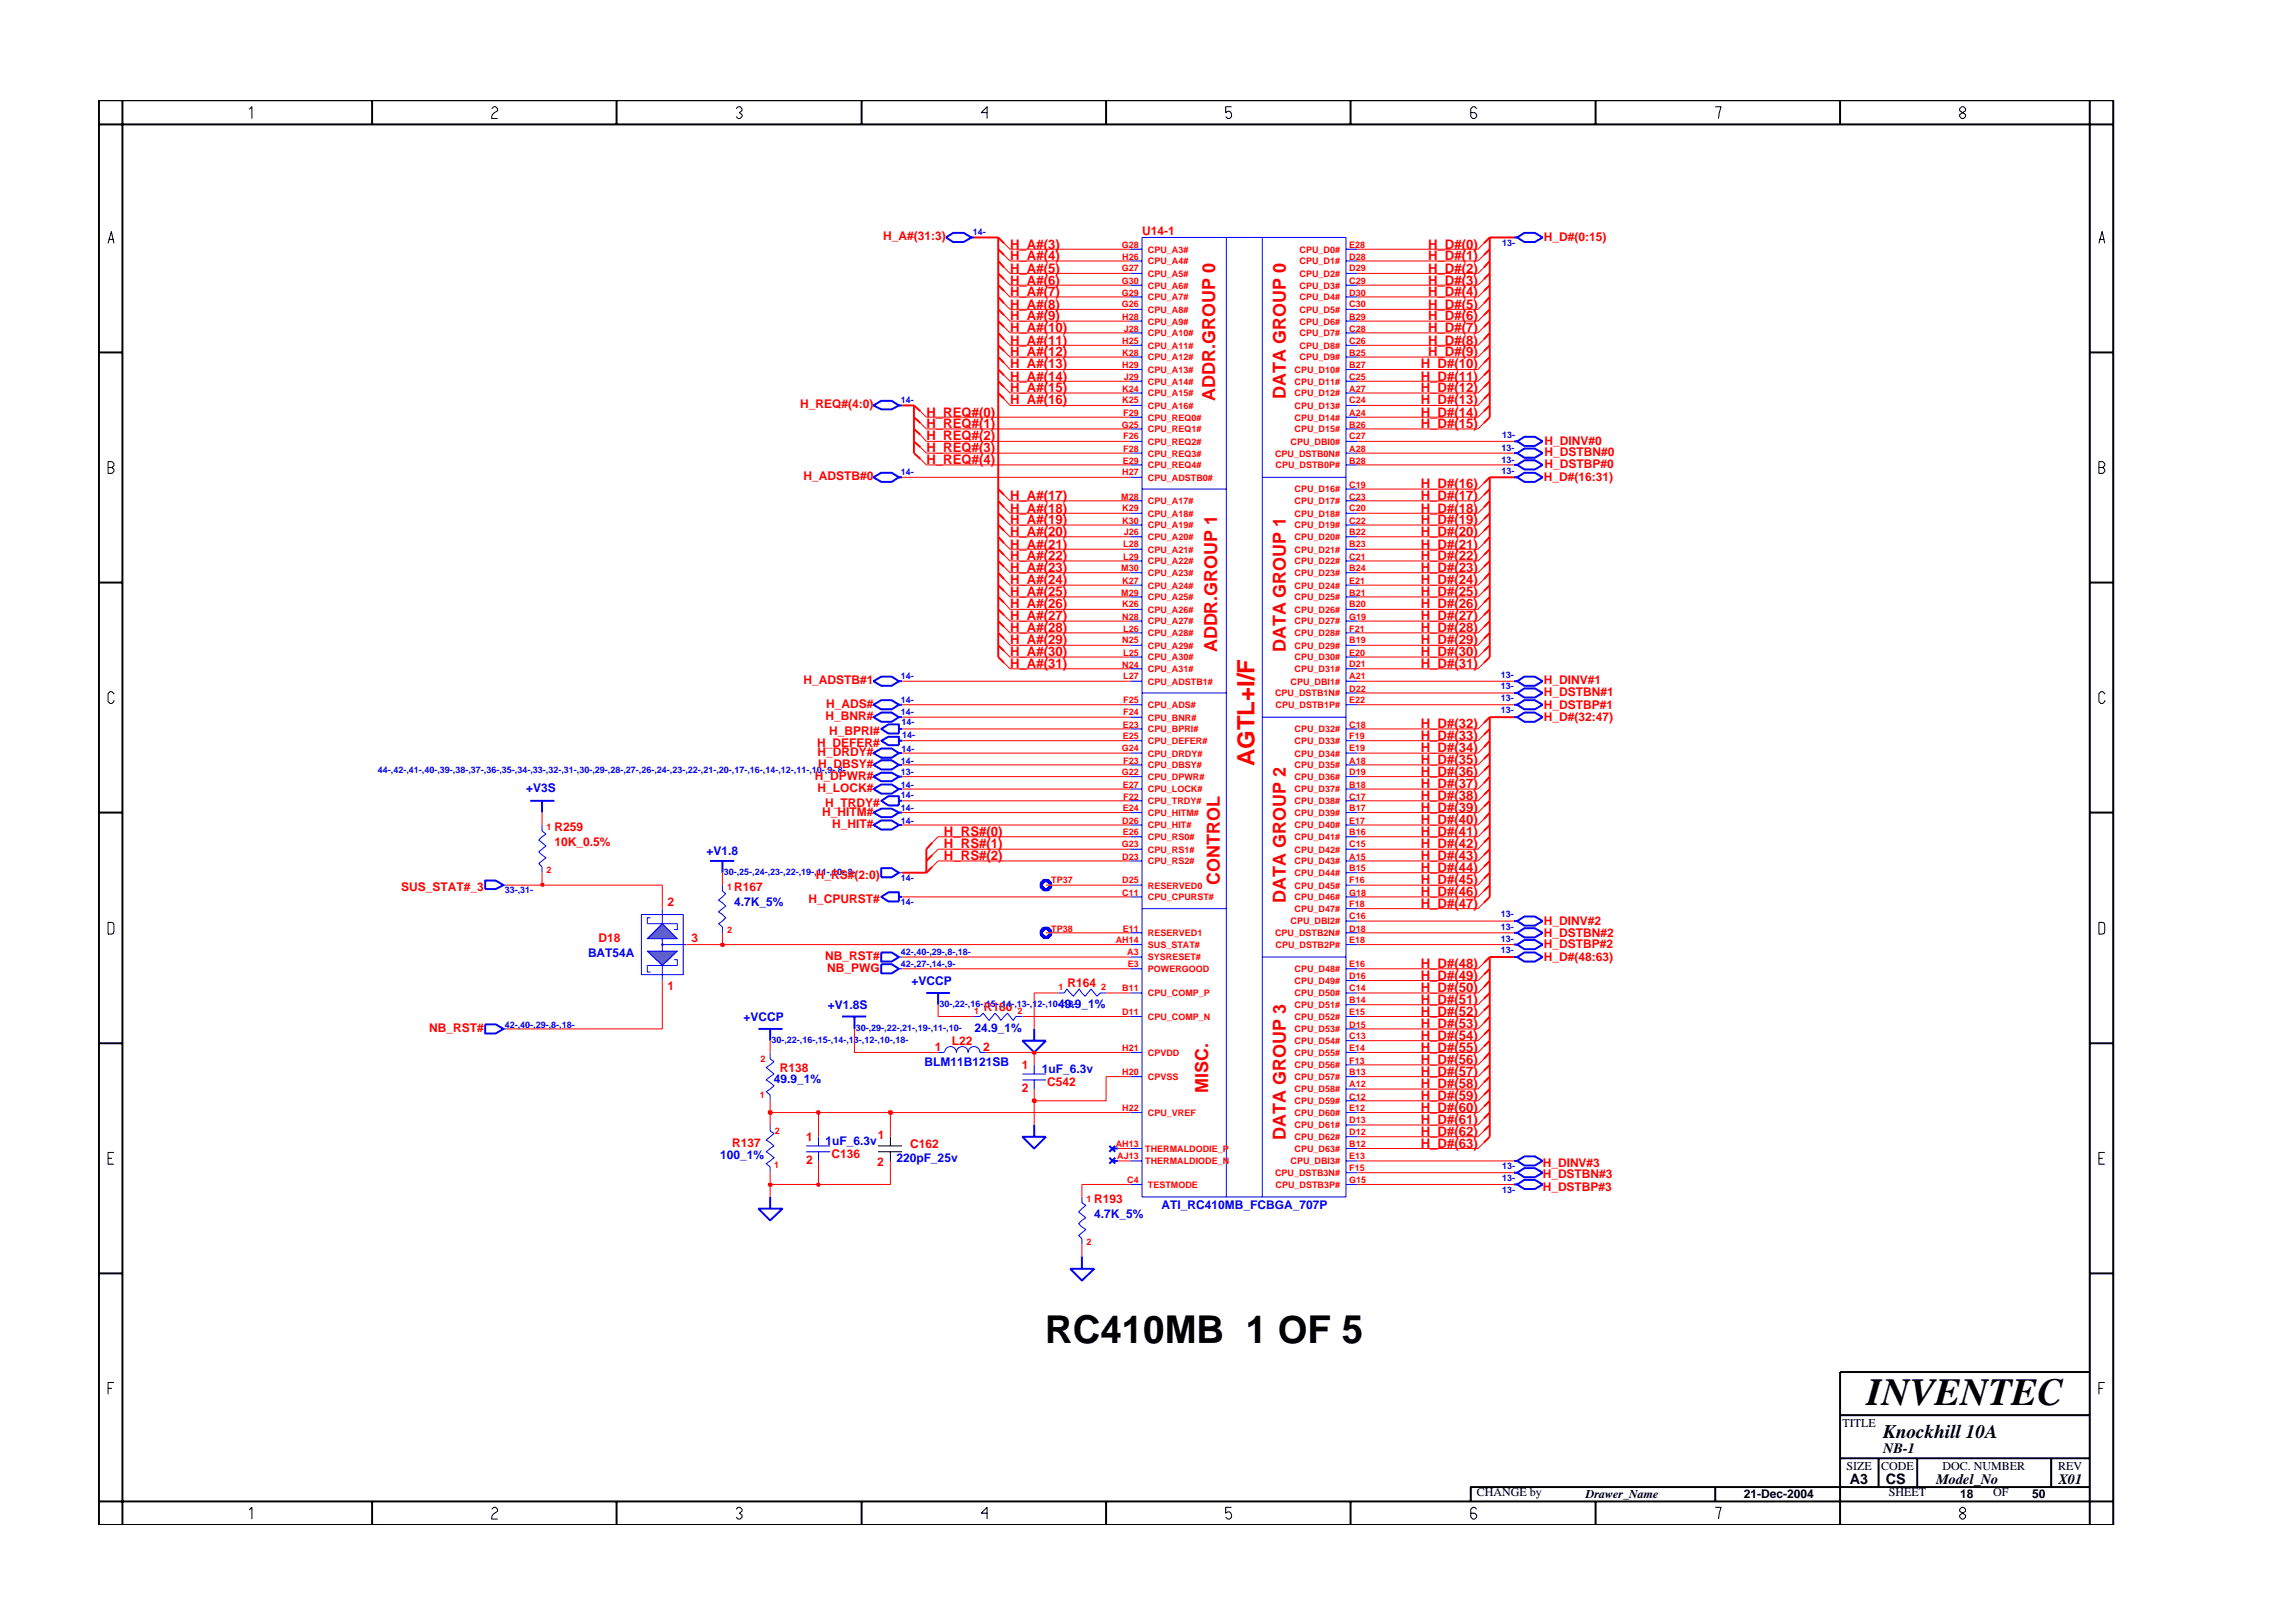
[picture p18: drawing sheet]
<svg xmlns="http://www.w3.org/2000/svg" width="297mm" height="210mm" viewBox="0 0 297 210" stroke-linecap="round" stroke-linejoin="round" font-family="sans-serif">
<defs><g id="words">
<g font-size="5">
<text x="135.4" y="174">RC410MB 1 OF 5</text>
<text x="241.8" y="182">INVENTEC</text>
</g>
<text font-size="3.1" fill="#f00" x="162.5" y="99.3" transform="rotate(-90 162.5 99.3)">AGTL+I/F</text>
<text font-size="2.5" x="244" y="186.3">Knockhill 10A</text>
<g font-size="2.3" fill="#f00">
<text x="157.4" y="51.9" transform="rotate(-90 157.4 51.9)">ADDR.GROUP 0</text>
<text x="166.6" y="51.7" transform="rotate(-90 166.6 51.7)">DATA GROUP 0</text>
<text x="157.7" y="84.5" transform="rotate(-90 157.7 84.5)">ADDR.GROUP 1</text>
<text x="166.6" y="84.5" transform="rotate(-90 166.6 84.5)">DATA GROUP 1</text>
<text x="158" y="114.7" transform="rotate(-90 158 114.7)">CONTROL</text>
<text x="166.6" y="117" transform="rotate(-90 166.6 117)">DATA GROUP 2</text>
<text x="156.5" y="141.6" transform="rotate(-90 156.5 141.6)">MISC.</text>
<text x="166.6" y="147.7" transform="rotate(-90 166.6 147.7)">DATA GROUP 3</text>
</g>
<g font-size="1.9">
<text x="244" y="188.2">NB-1</text>
<text x="239.6" y="192.2">A3</text>
<text x="244.3" y="192.3">CS</text>
<text x="250.8" y="192.2">Model_No</text>
<text x="266.6" y="192.2">X01</text>
</g>
<g font-size="1.7" fill="#f00">
<text x="130.8" y="32.2">H_A#(3)</text>
<text x="130.8" y="33.7">H_A#(4)</text>
<text x="130.8" y="35.3">H_A#(5)</text>
<text x="185" y="35.3">H_D#(2)</text>
<text x="185" y="32.2">H_D#(0)</text>
<text x="185" y="33.7">H_D#(1)</text>
<text x="130.8" y="36.9">H_A#(6)</text>
<text x="130.8" y="38.4">H_A#(7)</text>
<text x="130.8" y="40">H_A#(8)</text>
<text x="130.8" y="41.5">H_A#(9)</text>
<text x="185" y="41.5">H_D#(6)</text>
<text x="185" y="40">H_D#(5)</text>
<text x="185" y="38.4">H_D#(4)</text>
<text x="185" y="36.9">H_D#(3)</text>
<text x="130.8" y="43">H_A#(10)</text>
<text x="130.8" y="44.6">H_A#(11)</text>
<text x="130.8" y="46.2">H_A#(12)</text>
<text x="130.8" y="47.7">H_A#(13)</text>
<text x="184.1" y="47.7">H_D#(10)</text>
<text x="185" y="43">H_D#(7)</text>
<text x="185" y="44.6">H_D#(8)</text>
<text x="185" y="46.2">H_D#(9)</text>
<text x="120" y="54">H_REQ#(0)</text>
<text x="130.8" y="52.4">H_A#(16)</text>
<text x="130.8" y="49.3">H_A#(14)</text>
<text x="130.8" y="50.8">H_A#(15)</text>
<text x="184.1" y="49.3">H_D#(11)</text>
<text x="184.1" y="50.8">H_D#(12)</text>
<text x="184.1" y="52.4">H_D#(13)</text>
<text x="184.1" y="54">H_D#(14)</text>
<text x="120" y="58.6">H_REQ#(3)</text>
<text x="120" y="55.5">H_REQ#(1)</text>
<text x="120" y="57">H_REQ#(2)</text>
<text x="184.1" y="55.5">H_D#(15)</text>
<text x="120" y="60.1">H_REQ#(4)</text>
<text x="130.8" y="64.8">H_A#(17)</text>
<text x="184.1" y="63.3">H_D#(16)</text>
<text x="184.1" y="64.8">H_D#(17)</text>
<text x="130.8" y="66.4">H_A#(18)</text>
<text x="130.8" y="67.9">H_A#(19)</text>
<text x="130.8" y="69.5">H_A#(20)</text>
<text x="130.8" y="71.1">H_A#(21)</text>
<text x="184.1" y="66.4">H_D#(18)</text>
<text x="184.1" y="67.9">H_D#(19)</text>
<text x="184.1" y="69.5">H_D#(20)</text>
<text x="184.1" y="71.1">H_D#(21)</text>
<text x="130.8" y="72.6">H_A#(22)</text>
<text x="130.8" y="74.1">H_A#(23)</text>
<text x="130.8" y="75.7">H_A#(24)</text>
<text x="130.8" y="77.2">H_A#(25)</text>
<text x="184.1" y="72.6">H_D#(22)</text>
<text x="184.1" y="74.1">H_D#(23)</text>
<text x="184.1" y="75.7">H_D#(24)</text>
<text x="184.1" y="77.2">H_D#(25)</text>
<text x="130.8" y="83.4">H_A#(29)</text>
<text x="130.8" y="78.8">H_A#(26)</text>
<text x="130.8" y="80.4">H_A#(27)</text>
<text x="130.8" y="81.9">H_A#(28)</text>
<text x="184.1" y="81.9">H_D#(28)</text>
<text x="184.1" y="83.4">H_D#(29)</text>
<text x="184.1" y="78.8">H_D#(26)</text>
<text x="184.1" y="80.4">H_D#(27)</text>
<text x="130.8" y="85">H_A#(30)</text>
<text x="130.8" y="86.6">H_A#(31)</text>
<text x="184.1" y="85">H_D#(30)</text>
<text x="184.1" y="86.6">H_D#(31)</text>
<text x="184.1" y="95.9">H_D#(33)</text>
<text x="184.1" y="94.3">H_D#(32)</text>
<text x="184.1" y="97.5">H_D#(34)</text>
<text x="184.1" y="99">H_D#(35)</text>
<text x="184.1" y="100.5">H_D#(36)</text>
<text x="184.1" y="106.8">H_D#(40)</text>
<text x="184.1" y="102.1">H_D#(37)</text>
<text x="184.1" y="103.7">H_D#(38)</text>
<text x="184.1" y="105.2">H_D#(39)</text>
<text x="122.3" y="108.3">H_RS#(0)</text>
<text x="122.3" y="109.8">H_RS#(1)</text>
<text x="122.3" y="111.4">H_RS#(2)</text>
<text x="184.1" y="108.3">H_D#(41)</text>
<text x="184.1" y="109.8">H_D#(42)</text>
<text x="184.1" y="111.4">H_D#(43)</text>
<text x="184.1" y="113">H_D#(44)</text>
<text x="184.1" y="114.5">H_D#(45)</text>
<text x="184.1" y="116.1">H_D#(46)</text>
<text x="184.1" y="117.6">H_D#(47)</text>
<text x="184.1" y="125.4">H_D#(48)</text>
<text x="184.1" y="130.1">H_D#(51)</text>
<text x="184.1" y="131.6">H_D#(52)</text>
<text x="184.1" y="126.9">H_D#(49)</text>
<text x="184.1" y="128.6">H_D#(50)</text>
<text x="184.1" y="133.2">H_D#(53)</text>
<text x="184.1" y="134.7">H_D#(54)</text>
<text x="184.1" y="136.3">H_D#(55)</text>
<text x="184.1" y="137.9">H_D#(56)</text>
<text x="184.1" y="139.4">H_D#(57)</text>
<text x="184.1" y="140.9">H_D#(58)</text>
<text x="184.1" y="142.5">H_D#(59)</text>
<text x="184.1" y="147.2">H_D#(62)</text>
<text x="184.1" y="148.7">H_D#(63)</text>
<text x="184.1" y="144">H_D#(60)</text>
<text x="184.1" y="145.6">H_D#(61)</text>
</g>
<g font-size="1.6" fill="#f00">
<text x="114.4" y="31.1">H_A#(31:3)</text>
<text x="147.9" y="30.5">U14-1</text>
<text x="200" y="31.3">H_D#(0:15)</text>
<text x="103.6" y="52.8">H_REQ#(4:0)</text>
<text x="200.1" y="59.1">H_DSTBN#0</text>
<text x="200.1" y="57.6">H_DINV#0</text>
<text x="104.1" y="62.2">H_ADSTB#0</text>
<text x="200" y="62.3">H_D#(16:31)</text>
<text x="200.1" y="60.6">H_DSTBP#0</text>
<text x="104.1" y="88.6">H_ADSTB#1</text>
<text x="200" y="88.7">H_DINV#1</text>
<text x="106.9" y="93.2">H_BNR#</text>
<text x="107" y="91.7">H_ADS#</text>
<text x="107.4" y="95.2">H_BPRI#</text>
<text x="200" y="93.4">H_D#(32:47)</text>
<text x="200" y="90.2">H_DSTBN#1</text>
<text x="200" y="91.8">H_DSTBP#1</text>
<text x="105.5" y="101">H_DPWR#</text>
<text x="105.9" y="96.8">H_DEFER#</text>
<text x="105.9" y="97.9">H_DRDY#</text>
<text x="106" y="99.5">H_DBSY#</text>
<text x="71.8" y="107.6">R259</text>
<text x="105.9" y="102.6">H_LOCK#</text>
<text x="106.5" y="105.7">H_HITM#</text>
<text x="106.9" y="104.5">H_TRDY#</text>
<text x="107.8" y="107.3">H_HIT#</text>
<text x="71.8" y="109.6">10K_0.5%</text>
<text x="105.7" y="113.9">H_RS#(2:0)</text>
<text x="52" y="115.4">SUS_STAT#_3</text>
<text x="86.5" y="117.4">2</text>
<text x="95.1" y="115.4">R167</text>
<text x="104.8" y="116.9">H_CPURST#</text>
<text x="200" y="119.8">H_DINV#2</text>
<text x="77.5" y="122">D18</text>
<text x="89.6" y="122">3</text>
<text x="106.9" y="124.3">NB_RST#</text>
<text x="107.2" y="125.9">NB_PWG</text>
<text x="200" y="124.5">H_D#(48:63)</text>
<text x="200" y="121.3">H_DSTBN#2</text>
<text x="200" y="122.9">H_DSTBP#2</text>
<text x="86.5" y="128.2">1</text>
<text x="127.5" y="130.9">R180</text>
<text x="138.3" y="127.9">R164</text>
<text x="55.6" y="133.7">NB_RST#</text>
<text x="121.1" y="136.2">1</text>
<text x="123.3" y="135.4">L22</text>
<text x="127.4" y="136.2">2</text>
<text x="101" y="138.9">R138</text>
<text x="132.4" y="138.5">1</text>
<text x="132.4" y="141.5">2</text>
<text x="135.7" y="140.7">C542</text>
<text x="94.9" y="148.6">R137</text>
<text x="104.4" y="147.8">1</text>
<text x="113.7" y="147.6">1</text>
<text x="117.9" y="148.8">C162</text>
<text x="104.4" y="150.8">2</text>
<text x="107.7" y="150">C136</text>
<text x="113.6" y="151">2</text>
<text x="141.8" y="155.8">R193</text>
<text x="199.8" y="152.7">H_DSTBN#3</text>
<text x="199.8" y="154.3">H_DSTBP#3</text>
<text x="199.8" y="151.1">H_DINV#3</text>
</g>
<g font-size="1.6" fill="#00f">
<text x="68.2" y="102.6">+V3S</text>
<text x="91.5" y="110.8">+V1.8</text>
<text x="95.1" y="117.4">4.7K_5%</text>
<text x="76.2" y="124">BAT54A</text>
<text x="107.2" y="130.7">+V1.8S</text>
<text x="118.1" y="127.6">+VCCP</text>
<text x="137.1" y="130.6">49.9_1%</text>
<text x="96.3" y="132.3">+VCCP</text>
<text x="126.2" y="133.6">24.9_1%</text>
<text x="100.3" y="140.3">49.9_1%</text>
<text x="119.8" y="138.1">BLM11B121SB</text>
<text x="135" y="139">1uF_6.3v</text>
<text x="106.9" y="148.3">1uF_6.3v</text>
<text x="93.3" y="150.1">100_1%</text>
<text x="116.1" y="150.5">220pF_25v</text>
<text x="141.8" y="157.8">4.7K_5%</text>
<text x="150.5" y="156.6">ATI_RC410MB_FCBGA_707P</text>
</g>
<g font-size="1.6">
<text x="238.7" y="184.8">TITLE</text>
<text x="239.2" y="190.4">SIZE</text>
<text x="243.7" y="190.4">CODE</text>
<text x="251.6" y="190.4">DOC. NUMBER</text>
<text x="266.6" y="190.4">REV</text>
<text x="191.3" y="193.9">CHANGE by</text>
<text x="205.4" y="194.1">Drawer_Name</text>
<text x="225.9" y="194.1">21-Dec-2004</text>
<text x="244.7" y="193.9">SHEET</text>
<text x="253.9" y="194.1">18</text>
<text x="258.2" y="193.9">OF</text>
<text x="263.3" y="194.1">50</text>
</g>
<g font-size="1.2" fill="#00f">
<text x="126" y="30.5">14-</text>
<text x="194.6" y="31.8">13-</text>
<text x="116.7" y="52.3">14-</text>
<text x="194.5" y="59.9">13-</text>
<text x="194.5" y="58.4">13-</text>
<text x="194.6" y="56.8">13-</text>
<text x="116.7" y="61.6">14-</text>
<text x="194.5" y="61.4">13-</text>
<text x="116.7" y="88">14-</text>
<text x="194.4" y="89.3">13-</text>
<text x="194.4" y="87.8">13-</text>
<text x="116.7" y="91.1">14-</text>
<text x="116.7" y="92.7">14-</text>
<text x="116.8" y="94">14-</text>
<text x="116.9" y="95.6">14-</text>
<text x="194.4" y="90.8">13-</text>
<text x="194.4" y="92.4">13-</text>
<text x="49" y="100.1">44-,42-,41-,40-,39-,38-,37-,36-,35-,34-,33-,32-,31-,30-,29-,28-,27-,26-,24-,23-,22-,21-,20-,17-,16-,14-,12-,11-,10-,9-,8-</text>
<text x="116.7" y="100.4">13-</text>
<text x="116.7" y="98.9">14-</text>
<text x="116.8" y="97.4">14-</text>
<text x="116.7" y="103.4">14-</text>
<text x="116.7" y="106.7">14-</text>
<text x="116.7" y="102.1">14-</text>
<text x="116.7" y="105.1">14-</text>
<text x="93.8" y="113.3">30-,25-,24-,23-,22-,19-,11-,10-,8-</text>
<text x="65.4" y="115.7">33-,31-</text>
<text x="116.7" y="114.2">14-</text>
<text x="116.7" y="117.2">14-</text>
<text x="194.4" y="118.8">13-</text>
<text x="116.7" y="125.3">42-,27-,14-,9-</text>
<text x="116.7" y="123.7">42-,40-,29-,8-,18-</text>
<text x="194.4" y="122">13-</text>
<text x="194.4" y="123.5">13-</text>
<text x="194.4" y="120.5">13-</text>
<text x="121.7" y="130.4">30-,22-,16-,15-,14-,13-,12-,10-,18-</text>
<text x="65.4" y="133.1">42-,40-,29-,8-,18-</text>
<text x="99.9" y="135.1">30-,22-,16-,15-,14-,13-,12-,10-,18-</text>
<text x="110.9" y="133.6">30-,29-,22-,21-,19-,11-,10-</text>
<text x="194.6" y="153">13-</text>
<text x="194.6" y="151.4">13-</text>
<text x="194.6" y="154.6">13-</text>
</g>
<g font-size="1.2" fill="#f00">
<text x="145.3" y="32.1">G28</text>
<text x="145.3" y="35.2">G27</text>
<text x="145.4" y="33.6">H26</text>
<text x="148.7" y="32.7">CPU_A3#</text>
<text x="148.7" y="34.2">CPU_A4#</text>
<text x="148.7" y="35.9">CPU_A5#</text>
<text x="168.4" y="32.7">CPU_D0#</text>
<text x="168.4" y="34.2">CPU_D1#</text>
<text x="168.4" y="35.9">CPU_D2#</text>
<text x="174.8" y="32.1">E28</text>
<text x="174.8" y="33.6">D28</text>
<text x="174.8" y="35.2">D29</text>
<text x="145.3" y="36.8">G30</text>
<text x="145.3" y="38.3">G29</text>
<text x="145.3" y="39.8">G26</text>
<text x="145.4" y="41.4">H28</text>
<text x="148.7" y="37.4">CPU_A6#</text>
<text x="148.7" y="38.9">CPU_A7#</text>
<text x="148.7" y="40.5">CPU_A8#</text>
<text x="168.4" y="40.5">CPU_D5#</text>
<text x="168.4" y="38.9">CPU_D4#</text>
<text x="168.4" y="37.4">CPU_D3#</text>
<text x="174.8" y="41.4">B29</text>
<text x="174.8" y="39.8">C30</text>
<text x="174.8" y="38.3">D30</text>
<text x="174.8" y="36.8">C29</text>
<text x="145.4" y="44.6">H25</text>
<text x="145.4" y="46.1">K28</text>
<text x="145.4" y="47.6">H29</text>
<text x="145.6" y="43">J28</text>
<text x="148.7" y="43.6">CPU_A10#</text>
<text x="148.7" y="45.2">CPU_A11#</text>
<text x="148.7" y="46.7">CPU_A12#</text>
<text x="148.7" y="42">CPU_A9#</text>
<text x="168.3" y="43.6">CPU_D7#</text>
<text x="168.3" y="45.2">CPU_D8#</text>
<text x="168.3" y="46.7">CPU_D9#</text>
<text x="168.4" y="42">CPU_D6#</text>
<text x="174.8" y="43">C28</text>
<text x="174.8" y="44.6">C26</text>
<text x="174.8" y="46.1">B25</text>
<text x="174.8" y="47.6">B27</text>
<text x="145.4" y="50.7">K24</text>
<text x="145.4" y="52.3">K25</text>
<text x="145.5" y="53.9">F29</text>
<text x="145.6" y="49.2">J29</text>
<text x="148.7" y="48.3">CPU_A13#</text>
<text x="148.7" y="49.8">CPU_A14#</text>
<text x="148.7" y="51.4">CPU_A15#</text>
<text x="148.7" y="53">CPU_A16#</text>
<text x="167.7" y="48.3">CPU_D10#</text>
<text x="167.7" y="49.8">CPU_D11#</text>
<text x="167.7" y="51.4">CPU_D12#</text>
<text x="167.7" y="53">CPU_D13#</text>
<text x="174.8" y="49.2">C25</text>
<text x="174.8" y="50.7">A27</text>
<text x="174.8" y="52.3">C24</text>
<text x="174.8" y="53.9">A24</text>
<text x="145.3" y="55.4">G25</text>
<text x="145.5" y="56.9">F26</text>
<text x="145.5" y="58.5">F28</text>
<text x="148.7" y="54.5">CPU_REQ0#</text>
<text x="148.7" y="56">CPU_REQ1#</text>
<text x="148.7" y="57.6">CPU_REQ2#</text>
<text x="148.7" y="59.1">CPU_REQ3#</text>
<text x="165.2" y="59.1">CPU_DSTB0N#</text>
<text x="167.2" y="57.6">CPU_DBI0#</text>
<text x="167.7" y="54.5">CPU_D14#</text>
<text x="167.7" y="56">CPU_D15#</text>
<text x="174.8" y="58.5">A28</text>
<text x="174.8" y="56.9">C27</text>
<text x="174.8" y="55.4">B26</text>
<text x="145.3" y="64.7">M28</text>
<text x="145.4" y="61.6">H27</text>
<text x="145.4" y="60.1">E29</text>
<text x="148.7" y="60.7">CPU_REQ4#</text>
<text x="148.7" y="65.3">CPU_A17#</text>
<text x="148.7" y="62.3">CPU_ADSTB0#</text>
<text x="165.2" y="60.7">CPU_DSTB0P#</text>
<text x="167.7" y="63.8">CPU_D16#</text>
<text x="167.7" y="65.3">CPU_D17#</text>
<text x="174.8" y="60.1">B28</text>
<text x="174.8" y="63.2">C19</text>
<text x="174.8" y="64.7">C23</text>
<text x="145.4" y="67.8">K30</text>
<text x="145.4" y="66.2">K29</text>
<text x="145.5" y="70.9">L28</text>
<text x="145.6" y="69.4">J26</text>
<text x="148.7" y="66.9">CPU_A18#</text>
<text x="148.7" y="68.5">CPU_A19#</text>
<text x="148.7" y="70">CPU_A20#</text>
<text x="148.7" y="71.6">CPU_A21#</text>
<text x="167.7" y="66.9">CPU_D18#</text>
<text x="167.7" y="68.5">CPU_D19#</text>
<text x="167.7" y="70">CPU_D20#</text>
<text x="167.7" y="71.6">CPU_D21#</text>
<text x="174.8" y="70.9">B23</text>
<text x="174.8" y="66.2">C20</text>
<text x="174.8" y="67.8">C22</text>
<text x="174.8" y="69.4">B22</text>
<text x="145.3" y="74">M30</text>
<text x="145.3" y="77.2">M29</text>
<text x="145.4" y="75.6">K27</text>
<text x="145.5" y="72.5">L29</text>
<text x="148.7" y="73.1">CPU_A22#</text>
<text x="148.7" y="74.6">CPU_A23#</text>
<text x="148.7" y="76.2">CPU_A24#</text>
<text x="148.7" y="77.8">CPU_A25#</text>
<text x="167.7" y="73.1">CPU_D22#</text>
<text x="167.7" y="74.6">CPU_D23#</text>
<text x="167.7" y="76.2">CPU_D24#</text>
<text x="167.7" y="77.8">CPU_D25#</text>
<text x="174.8" y="72.5">C21</text>
<text x="174.8" y="74">B24</text>
<text x="174.8" y="75.6">E21</text>
<text x="174.8" y="77.2">B21</text>
<text x="145.4" y="78.7">K26</text>
<text x="145.4" y="80.3">N28</text>
<text x="145.4" y="83.3">N25</text>
<text x="145.5" y="81.8">L26</text>
<text x="148.7" y="79.4">CPU_A26#</text>
<text x="148.7" y="80.9">CPU_A27#</text>
<text x="148.7" y="82.4">CPU_A28#</text>
<text x="167.7" y="79.4">CPU_D26#</text>
<text x="167.7" y="80.9">CPU_D27#</text>
<text x="167.7" y="82.4">CPU_D28#</text>
<text x="174.8" y="78.7">B20</text>
<text x="174.8" y="80.3">G19</text>
<text x="174.8" y="81.8">F21</text>
<text x="174.8" y="83.3">B19</text>
<text x="145.4" y="86.5">N24</text>
<text x="145.5" y="88">L27</text>
<text x="145.5" y="84.9">L25</text>
<text x="148.7" y="88.7">CPU_ADSTB1#</text>
<text x="148.7" y="84">CPU_A29#</text>
<text x="148.7" y="85.6">CPU_A30#</text>
<text x="148.7" y="87.1">CPU_A31#</text>
<text x="167.2" y="88.7">CPU_DBI1#</text>
<text x="167.7" y="87.1">CPU_D31#</text>
<text x="167.7" y="84">CPU_D29#</text>
<text x="167.7" y="85.6">CPU_D30#</text>
<text x="174.8" y="89.6">D22</text>
<text x="174.8" y="88">A21</text>
<text x="174.8" y="86.5">D21</text>
<text x="174.8" y="84.9">E20</text>
<text x="145.4" y="95.8">E25</text>
<text x="145.4" y="94.3">E23</text>
<text x="145.5" y="92.7">F24</text>
<text x="145.5" y="91.1">F25</text>
<text x="148.7" y="93.3">CPU_BNR#</text>
<text x="148.7" y="94.9">CPU_BPRI#</text>
<text x="148.7" y="91.7">CPU_ADS#</text>
<text x="165.2" y="90.2">CPU_DSTB1N#</text>
<text x="165.2" y="91.7">CPU_DSTB1P#</text>
<text x="167.7" y="94.9">CPU_D32#</text>
<text x="174.8" y="91.1">E22</text>
<text x="174.8" y="94.3">C18</text>
<text x="174.8" y="95.8">F19</text>
<text x="145.3" y="100.4">G22</text>
<text x="145.3" y="97.3">G24</text>
<text x="145.5" y="98.9">F23</text>
<text x="148.7" y="99.5">CPU_DBSY#</text>
<text x="148.7" y="96.4">CPU_DEFER#</text>
<text x="148.7" y="101.1">CPU_DPWR#</text>
<text x="148.7" y="98">CPU_DRDY#</text>
<text x="167.7" y="96.4">CPU_D33#</text>
<text x="167.7" y="98">CPU_D34#</text>
<text x="167.7" y="99.5">CPU_D35#</text>
<text x="167.7" y="101.1">CPU_D36#</text>
<text x="174.8" y="97.3">E19</text>
<text x="174.8" y="98.9">A18</text>
<text x="174.8" y="100.4">D19</text>
<text x="70.8" y="107.6">1</text>
<text x="145.4" y="106.7">D26</text>
<text x="145.4" y="105.1">E24</text>
<text x="145.4" y="102.1">E27</text>
<text x="145.5" y="103.6">F22</text>
<text x="148.7" y="104.2">CPU_TRDY#</text>
<text x="148.7" y="107.3">CPU_HIT#</text>
<text x="148.7" y="105.7">CPU_HITM#</text>
<text x="148.7" y="102.7">CPU_LOCK#</text>
<text x="167.7" y="107.3">CPU_D40#</text>
<text x="167.7" y="102.7">CPU_D37#</text>
<text x="167.7" y="104.2">CPU_D38#</text>
<text x="167.7" y="105.7">CPU_D39#</text>
<text x="174.8" y="102.1">B18</text>
<text x="174.8" y="103.6">C17</text>
<text x="174.8" y="105.1">B17</text>
<text x="174.8" y="106.7">E17</text>
<text x="70.8" y="113.1">2</text>
<text x="145.3" y="109.8">G23</text>
<text x="145.4" y="111.4">D23</text>
<text x="145.4" y="108.2">E26</text>
<text x="148.7" y="110.4">CPU_RS1#</text>
<text x="148.7" y="112">CPU_RS2#</text>
<text x="148.7" y="108.8">CPU_RS0#</text>
<text x="167.7" y="108.8">CPU_D41#</text>
<text x="167.7" y="110.4">CPU_D42#</text>
<text x="167.7" y="112">CPU_D43#</text>
<text x="167.7" y="113.5">CPU_D44#</text>
<text x="174.8" y="108.2">B16</text>
<text x="174.8" y="109.8">C15</text>
<text x="174.8" y="111.4">A15</text>
<text x="174.8" y="112.9">B15</text>
<text x="94.2" y="115.3">1</text>
<text x="136.2" y="114.4">TP37</text>
<text x="145.4" y="114.4">D25</text>
<text x="145.4" y="116">C11</text>
<text x="148.7" y="115.1">RESERVED0</text>
<text x="148.7" y="116.6">CPU_CPURST#</text>
<text x="167.2" y="119.8">CPU_DBI2#</text>
<text x="167.7" y="115.1">CPU_D45#</text>
<text x="167.7" y="116.6">CPU_D46#</text>
<text x="167.7" y="118.2">CPU_D47#</text>
<text x="174.8" y="119.1">C16</text>
<text x="174.8" y="114.4">F16</text>
<text x="174.8" y="116">G18</text>
<text x="174.8" y="117.5">F18</text>
<text x="94.2" y="120.8">2</text>
<text x="136.2" y="120.7">TP38</text>
<text x="144.5" y="122.2">AH14</text>
<text x="145.4" y="120.7">E11</text>
<text x="146" y="123.7">A3</text>
<text x="146.1" y="125.3">E3</text>
<text x="148.7" y="125.9">POWERGOOD</text>
<text x="148.7" y="121.3">RESERVED1</text>
<text x="148.7" y="122.8">SUS_STAT#</text>
<text x="148.7" y="124.4">SYSRESET#</text>
<text x="165.2" y="121.3">CPU_DSTB2N#</text>
<text x="165.2" y="122.8">CPU_DSTB2P#</text>
<text x="167.7" y="125.9">CPU_D48#</text>
<text x="174.8" y="120.7">D18</text>
<text x="174.8" y="122.2">E18</text>
<text x="174.8" y="125.3">E16</text>
<text x="126.2" y="131.3">1</text>
<text x="131.8" y="131.3">2</text>
<text x="137.1" y="128.2">1</text>
<text x="142.6" y="128.2">2</text>
<text x="145.4" y="131.5">D11</text>
<text x="145.4" y="128.4">B11</text>
<text x="148.7" y="129.1">CPU_COMP_P</text>
<text x="167.7" y="129.1">CPU_D50#</text>
<text x="167.7" y="130.6">CPU_D51#</text>
<text x="167.7" y="127.5">CPU_D49#</text>
<text x="174.8" y="130">B14</text>
<text x="174.8" y="131.5">E15</text>
<text x="174.8" y="126.9">D16</text>
<text x="174.8" y="128.4">C14</text>
<text x="98.5" y="137.6">2</text>
<text x="145.4" y="136.2">H21</text>
<text x="148.7" y="136.8">CPVDD</text>
<text x="148.7" y="132.1">CPU_COMP_N</text>
<text x="167.7" y="132.1">CPU_D52#</text>
<text x="167.7" y="133.7">CPU_D53#</text>
<text x="167.7" y="135.3">CPU_D54#</text>
<text x="167.7" y="136.8">CPU_D55#</text>
<text x="174.8" y="133.1">D15</text>
<text x="174.8" y="134.6">C13</text>
<text x="174.8" y="136.2">E14</text>
<text x="174.8" y="137.8">F13</text>
<text x="98.4" y="142.2">1</text>
<text x="145.4" y="144">H22</text>
<text x="145.4" y="139.3">H20</text>
<text x="148.7" y="139.9">CPVSS</text>
<text x="167.7" y="138.4">CPU_D56#</text>
<text x="167.7" y="139.9">CPU_D57#</text>
<text x="167.7" y="141.5">CPU_D58#</text>
<text x="167.7" y="143">CPU_D59#</text>
<text x="174.8" y="144">E12</text>
<text x="174.8" y="139.3">B13</text>
<text x="174.8" y="140.8">A12</text>
<text x="174.8" y="142.4">C12</text>
<text x="100.4" y="146.9">2</text>
<text x="144.5" y="148.6">AH13</text>
<text x="148.4" y="149.2">THERMALDODIE_P</text>
<text x="148.7" y="144.6">CPU_VREF</text>
<text x="167.7" y="144.6">CPU_D60#</text>
<text x="167.7" y="146.2">CPU_D61#</text>
<text x="167.7" y="147.7">CPU_D62#</text>
<text x="167.7" y="149.2">CPU_D63#</text>
<text x="174.8" y="145.5">D13</text>
<text x="174.8" y="147.1">D12</text>
<text x="174.8" y="148.6">B12</text>
<text x="100.3" y="151.3">1</text>
<text x="140.7" y="155.7">1</text>
<text x="144.7" y="150.1">AJ13</text>
<text x="146" y="153.3">C4</text>
<text x="148.4" y="150.8">THERMALDIODE_N</text>
<text x="148.7" y="153.9">TESTMODE</text>
<text x="165.2" y="152.4">CPU_DSTB3N#</text>
<text x="165.2" y="153.9">CPU_DSTB3P#</text>
<text x="167.2" y="150.8">CPU_DBI3#</text>
<text x="174.8" y="153.3">G15</text>
<text x="174.8" y="150.1">E13</text>
<text x="174.8" y="151.8">F15</text>
<text x="140.7" y="161.2">2</text>
</g>
</g></defs>
<g fill="none" stroke="#f00" stroke-width=".13">
<path d="M130.1 36.2l.7 .7M130.1 37.7l.7 .8M130.1 39.3l.7 .8M130.1 31.5l.7 .8M192.2 39.3l-.7 .8M192.2 31.5l-.7 .8M192.2 33l-.7 .8M192.2 34.7l-.7 .7M192.2 36.2l-.7 .7M192.2 37.7l-.7 .8M119.2 56.3l.8 .9M119.2 54.8l.8 .8"/>
<path d="M119.2 53.3l.8 .7M119.2 59.5l.8 .7M130.1 40.8l.7 .8M130.1 44l.7 .7M130.1 42.4l.7 .7M130.1 51.7l.7 .8M192.2 51.7l-.7 .8M192.2 53.3l-.7 .7M192.2 44l-.7 .7M192.2 50.2l-.7 .7M192.2 54.8l-.7 .8M192.2 40.8l-.7 .8"/>
<path d="M130.1 71.9l.7 .8M130.1 78.1l.7 .8M130.1 67.3l.7 .7M130.1 68.8l.7 .7M130.1 76.6l.7 .7M130.1 73.4l.7 .8M130.1 75l.7 .8M130.1 79.7l.7 .8M130.1 65.7l.7 .8M192.2 67.3l-.7 .7M192.2 79.7l-.7 .8M192.2 76.6l-.7 .7"/>
<path d="M192.2 78.1l-.7 .8M192.2 62.6l-.7 .8M192.2 68.8l-.7 .7M192.2 70.4l-.7 .7M192.2 71.9l-.7 .8M192.2 64.1l-.7 .8M192.2 75l-.7 .8M192.2 65.7l-.7 .8M192.2 73.4l-.7 .8M130.1 85.9l.7 .7M130.1 81.2l.7 .8M130.1 82.7l.7 .9"/>
<path d="M130.1 84.4l.7 .7M192.2 81.2l-.7 .8M192.2 85.9l-.7 .7M192.2 98.3l-.7 .8M192.2 99.9l-.7 .7M192.2 93.7l-.7 .7M192.2 95.2l-.7 .8M192.2 96.8l-.7 .8M192.2 82.7l-.7 .9M192.2 84.4l-.7 .7M121.5 108.4l-.7 .8M121.5 110l-.7 .8"/>
<path d="M192.2 104.5l-.7 .8M192.2 117l-.7 .7M192.2 107.6l-.7 .8M192.2 106.1l-.7 .8M192.2 112.3l-.7 .8M192.2 101.5l-.7 .7M192.2 103l-.7 .7M192.2 110.8l-.7 .7M192.2 135.6l-.7 .7M192.2 124.7l-.7 .8M192.2 134.1l-.7 .7M192.2 129.4l-.7 .8"/>
<path d="M192.2 127.9l-.7 .7M192.2 138.7l-.7 .8M192.2 130.9l-.7 .8M192.2 132.5l-.7 .8M192.2 148l-.7 .8M192.2 146.5l-.7 .8M192.2 141.8l-.7 .8M192.2 143.4l-.7 .7M192.2 144.9l-.7 .8M192.2 140.2l-.7 .9"/>
</g>
<g fill="none" stroke="#f00" stroke-width=".25">
<path d="M129.3 35.4l.8 .8M129.3 36.9l.8 .8M129.3 38.5l.8 .8M129.3 30.8l.8 .7M193 38.5l-.8 .8M193 30.8l-.8 .7M193 32.3l-.8 .7M193 33.8l-.8 .9M193 35.4l-.8 .8M193 36.9l-.8 .8M118.4 55.6l.8 .7M118.4 54l.8 .8"/>
<path d="M118.4 52.5l.8 .8M118.4 58.7l.8 .8M129.3 40.1l.8 .7M129.3 43.1l.8 .9M129.3 41.6l.8 .8M129.3 50.9l.8 .8M193 50.9l-.8 .8M193 52.5l-.8 .8M193 43.1l-.8 .9M193 49.4l-.8 .8M193 54l-.8 .8M193 40.1l-.8 .7"/>
<path d="M129.3 71.1l.8 .8M129.3 77.3l.8 .8M129.3 66.5l.8 .8M129.3 68l.8 .8M129.3 75.8l.8 .8M129.3 72.7l.8 .7M129.3 74.2l.8 .8M129.3 78.9l.8 .8M129.3 64.9l.8 .8M193 66.5l-.8 .8M193 78.9l-.8 .8M193 75.8l-.8 .8"/>
<path d="M193 77.3l-.8 .8M193 61.8l-.8 .8M193 68l-.8 .8M193 69.5l-.8 .9M193 71.1l-.8 .8M193 63.4l-.8 .7M193 74.2l-.8 .8M193 64.9l-.8 .8M193 72.7l-.8 .7M129.3 85.1l.8 .8M129.3 80.5l.8 .7M129.3 82l.8 .7"/>
<path d="M129.3 83.6l.8 .8M193 80.5l-.8 .7M193 85.1l-.8 .8M193 97.6l-.8 .7M193 99.1l-.8 .8M193 92.9l-.8 .8M193 94.4l-.8 .8M193 96l-.8 .8M193 82l-.8 .7M193 83.6l-.8 .8M120.8 109.2l-.8 .8M120.8 110.8l-.8 .7"/>
<path d="M193 103.7l-.8 .8M193 116.2l-.8 .8M193 106.9l-.8 .7M193 105.3l-.8 .8M193 111.5l-.8 .8M193 100.6l-.8 .9M193 102.2l-.8 .8M193 110l-.8 .8M193 134.8l-.8 .8M193 124l-.8 .7M193 133.3l-.8 .8M193 128.6l-.8 .8"/>
<path d="M193 127l-.8 .9M193 138l-.8 .7M193 130.2l-.8 .7M193 131.7l-.8 .8M193 139.5l-.8 .7M193 147.3l-.8 .7M193 145.7l-.8 .8M193 141.1l-.8 .7M193 142.6l-.8 .8M193 144.1l-.8 .8"/>
</g>
<path d="M113.7 148.4h3.2M113.7 149.2h3.2M115.3 147.3v1.1M115.3 149.2v1.2" fill="none" stroke="#000" stroke-width=".13"/>
<g fill="none" stroke="#00f" stroke-width=".25">
<path d="M122.5 30.8l1-.6h1.3l1 .6-1 .6h-1.3zM125.8 30.8h.4M196.1 30.8h.4M196.5 30.8l1-.6h1.3l1 .6-1 .6h-1.3zM196.1 57.2h.4M196.1 58.7h.4M196.5 57.2l1-.6h1.3l1 .6-1 .6h-1.3zM196.5 58.7l1-.6h1.3l1 .6-1 .6h-1.3zM113.1 61.8l1.1-.6h1.3l.9 .6-.9 .6h-1.3zM116.4 61.8h.5M196.1 61.8h.4M196.1 60.2h.4"/>
<path d="M196.5 61.8l1-.6h1.3l1 .6-1 .6h-1.3zM196.5 60.2l1-.6h1.3l1 .6-1 .6h-1.3zM113.1 97.6l1.1-.6h1.3l.9 .6-.9 .6h-1.3zM113.1 99.1l1.1-.6h1.3l.9 .6-.9 .6h-1.3zM113.1 88.3l1.1-.6h1.3l.9 .6-.9 .5h-1.3zM113.1 91.3l1.1-.6h1.3l.9 .6-.9 .6h-1.3zM113.1 92.9l1.1-.6h1.3l.9 .6-.9 .6h-1.3zM114.2 96l.9-.6h1.3v1.1h-1.3zM114.2 94.4l.9-.6h1.3v1.2h-1.3zM116.4 91.3h.5M116.4 97.6h.5M116.4 99.1h.5"/>
<path d="M116.4 96h.5M116.4 88.3h.5M116.4 92.9h.5M116.4 94.4h.5M196.1 91.3h.4M196.1 88.3h.4M196.1 89.8h.4M196.5 91.3l1-.6h1.3l1 .6-1 .6h-1.3zM196.5 88.3l1-.6h1.3l1 .6-1 .5h-1.3zM196.5 89.8l1-.6h1.3l1 .6-1 .6h-1.3zM62.9 114.1h1.3l1 .6-1 .5h-1.3zM68.7 103.7h3.1"/>
<path d="M70.2 103.7v1.6M92 111.5h3.1M93.6 111.5v1.6M113.1 106.9l1.1-.6h1.3l.9 .6-.9 .6h-1.3zM113.1 105.3l1.1-.5h1.3l.9 .5-.9 .6h-1.3zM113.1 102.2l1.1-.6h1.3l.9 .6-.9 .6h-1.3zM113.1 100.6l1.1-.5h1.3l.9 .5-.9 .6h-1.3zM114.2 103.7l.9-.5h1.3v1.1h-1.3zM114.2 116.2l.9-.6h1.3v1.2h-1.3zM114.2 112.5h1.3l.9 .6-.9 .6h-1.3zM116.4 103.7h.5M116.4 116.2h.5"/>
<path d="M116.4 106.9h.5M116.4 105.3h.5M116.4 102.2h.5M116.4 100.6h.5M62.9 132.7h1.3l1 .6-1 .6h-1.3zM109.1 131.7h3.1M110.7 131.7v1.6M114.2 124.9h1.3l.9 .6-.9 .6h-1.3zM114.2 123.4h1.3l.9 .6-.9 .6h-1.3zM132.4 134.8h3.1l-1.5 1.5zM134 133.3v1.5M196.1 122.4h.4"/>
<path d="M196.5 122.4l1-.6h1.3l1 .6-1 .6h-1.3zM132.4 147.3h3.1l-1.5 1.5zM134 145.7v1.6M143.7 148.4l.8 .8M143.7 150l.8 .7M144 148.8h.8M144 150.4h.8M144.5 148.4l-.8 .8M144.5 150l-.8 .7M196.1 153.4h.4M196.1 151.9h.4M196.5 153.4l1-.5h1.3l1 .5-1 .6h-1.3z"/>
<path d="M196.5 151.9l1-.6h1.3l1 .6-1 .6h-1.3zM138.6 164.4h3.2l-1.6 1.5zM140.2 162.8v1.6"/>
</g>
<g fill="none" stroke="#00f" stroke-width=".13">
<path d="M146.4 32.3h1.5M146.4 33.8h1.5M146.4 35.4h1.5M146.4 36.9h1.5M146.4 38.5h1.5M147.9 30.8h26.5v124.3h-26.5zM158.9 30.8v124.3M163.5 30.8v124.3M174.4 32.3h1.5M174.4 33.8h1.5M174.4 35.4h1.5M174.4 36.9h1.5"/>
<path d="M174.4 38.5h1.5M146.4 40.1h1.5M146.4 41.6h1.5M146.4 43.1h1.5M146.4 44.7h1.5M146.4 46.3h1.5M146.4 47.9h1.5M146.4 49.4h1.5M146.4 50.9h1.5M146.4 52.5h1.5M146.4 54h1.5M146.4 55.6h1.5"/>
<path d="M146.4 57.2h1.5M146.4 58.7h1.5M174.4 40.1h1.5M174.4 41.6h1.5M174.4 43.1h1.5M174.4 44.7h1.5M174.4 46.3h1.5M174.4 47.9h1.5M174.4 49.4h1.5M174.4 50.9h1.5M174.4 52.5h1.5M174.4 54h1.5"/>
<path d="M174.4 55.6h1.5M174.4 57.2h1.5M174.4 58.7h1.5M146.4 60.2h1.5M146.4 61.8h1.5M146.4 64.9h1.5M146.4 66.5h1.5M146.4 68h1.5M146.4 69.5h1.5M146.4 71.1h1.5M146.4 72.7h1.5M146.4 74.2h1.5"/>
<path d="M146.4 75.8h1.5M146.4 77.3h1.5M146.4 78.9h1.5M147.9 63.4h11M163.5 61.8h10.9M174.4 60.2h1.5M174.4 64.9h1.5M174.4 66.5h1.5M174.4 68h1.5M174.4 69.5h1.5M174.4 71.1h1.5M174.4 72.7h1.5"/>
<path d="M174.4 74.2h1.5M174.4 75.8h1.5M174.4 77.3h1.5M174.4 78.9h1.5M174.4 63.4h1.5M146.4 80.5h1.5M146.4 82h1.5M146.4 83.6h1.5M146.4 85.1h1.5M146.4 86.6h1.5M146.4 88.3h1.5M146.4 91.3h1.5"/>
<path d="M146.4 92.9h1.5M146.4 94.4h1.5M146.4 96h1.5M146.4 97.6h1.5M146.4 99.1h1.5M147.9 89.8h11M163.5 92.9h10.9M174.4 80.5h1.5M174.4 82h1.5M174.4 83.6h1.5M174.4 85.1h1.5M174.4 86.6h1.5"/>
<path d="M174.4 88.3h1.5M174.4 91.3h1.5M174.4 94.4h1.5M174.4 96h1.5M174.4 97.6h1.5M174.4 99.1h1.5M174.4 89.8h1.5M65.2 114.7h.4M70.2 106.9v.7l.5 .5-.9 .7 .9 .8-.9 .7 .9 .8-.9 .8 .4 .4v.8M93.6 114.7v.7l.4 .4-.9 .8 .9 .8-.9 .7 .9 .8-.9 .8 .5 .4v.7M116.4 113.1h.5M146.4 114.7h1.5"/>
<path d="M146.4 100.6h1.5M146.4 102.2h1.5M146.4 103.7h1.5M146.4 105.3h1.5M146.4 106.9h1.5M146.4 108.4h1.5M146.4 110h1.5M146.4 111.5h1.5M146.4 116.2h1.5M147.9 117.7h11M174.4 114.7h1.5M174.4 100.6h1.5"/>
<path d="M174.4 102.2h1.5M174.4 103.7h1.5M174.4 105.3h1.5M174.4 106.9h1.5M174.4 108.4h1.5M174.4 110h1.5M174.4 111.5h1.5M174.4 116.2h1.5M174.4 113.1h1.5M174.4 117.7h1.5M174.4 119.3h1.5M65.2 133.3h.4"/>
<path d="M99.8 136.3v.9l.5 .3-1 .8 1 .8-1 .8 1 .8-1 .7 .5 .4v.8M116.4 124h.5M116.4 125.5h.5M121.5 136.3h.8M122.4 136.3a.76 .76 0 0 1 .7-.7 .76 .76 0 0 1 .8 .7 .76 .76 0 0 1 .8-.7 .76 .76 0 0 1 .7 .7 .76 .76 0 0 1 .8-.7 .76 .76 0 0 1 .7 .7h.8M126.2 131.7h.7l.5-.4 .7 .9 .8-.9 .8 .9 .8-.9 .8 .9 .3-.5h.8M137.1 128.6h.8l.3-.5 .9 1 .7-1 .8 1 .7-1 .8 1 .4-.5h.8M146.4 128.6h1.5M146.4 131.7h1.5M146.4 120.8h1.5M146.4 122.4h1.5M146.4 124h1.5"/>
<path d="M146.4 125.5h1.5M146.4 136.3h1.5M146.4 139.5h1.5M163.5 124h10.9M174.4 128.6h1.5M174.4 131.7h1.5M174.4 120.8h1.5M174.4 122.4h1.5M174.4 125.5h1.5M174.4 136.3h1.5M174.4 139.5h1.5M174.4 127h1.5"/>
<path d="M174.4 130.2h1.5M174.4 133.3h1.5M174.4 134.8h1.5M174.4 138h1.5M99.8 145.7v.8l.5 .3-1 .9 1 .7-1 .8 1 .8-1 .7 .5 .5v.7M104.4 148.4h3.2M104.4 149.2h3.2M106 147.3v1.1M106 149.2v1.2M140.2 155.1v.7l.5 .4-1 .8 1 .8-1 .7 1 .8-1 .7 .5 .5v.7M146.4 144.1h1.5M146.4 148.8h1.5"/>
<path d="M146.4 150.4h1.5M146.4 153.4h1.5M174.4 144.1h1.5M174.4 148.8h1.5M174.4 150.4h1.5M174.4 153.4h1.5M174.4 141.1h1.5M174.4 142.6h1.5M174.4 145.7h1.5M174.4 147.3h1.5M174.4 151.9h1.5"/>
</g>
<path d="M135.2 114.1h.5l.4 .3v.5l-.4 .4h-.5l-.3-.4v-.5z" fill="none" stroke="#00f" stroke-width=".42"/>
<path d="M83.8 121.6l2-1.9 1.9 1.9z" fill="#3c3cc8"/>
<path d="M83.8 121.6l2-1.9 1.9 1.9z" fill="none" stroke="#00f" stroke-width=".13"/>
<path d="M83.8 123.2h3.9l-1.9 1.9z" fill="#3c3cc8"/>
<path d="M83.8 119.7h3.9M83.8 123.2h3.9l-1.9 1.9zM83.8 125.1h3.9M85.8 122.4h3.1" fill="none" stroke="#00f" stroke-width=".13"/>
<circle cx="85.8" cy="122.4" r=".08" fill="#3c3cc8"/>
<g fill="none" stroke="#00f" stroke-width=".13">
<path d="M83.1 118.5h5.4v7.8h-5.4zM84.3 118.9h-.5v.8M85.8 117.7v2M87.7 119.7v.7h-.4M83.8 125.1v.8h.5M85.8 121.6v1.6M85.8 125.1v1.9M87.3 124.3h.4v.8M132.4 139.1h3.1M132.4 139.9h3.1M134 138v1.1M134 139.9v1.2"/>
<circle cx="85.8" cy="122.4" r=".08"/>
</g>
<g fill="none" stroke="#f00" stroke-width=".13">
<path d="M130.1 33l.7 .8M130.1 34.7l.7 .7M119.2 57.9l.8 .8M130.1 48.6l.7 .8M130.1 50.2l.7 .7M130.1 45.5l.7 .8M130.1 47l.7 .9M192.2 47l-.7 .9M192.2 48.6l-.7 .8M192.2 45.5l-.7 .8M192.2 42.4l-.7 .7M130.1 64.1l.7 .8"/>
<path d="M130.1 70.4l.7 .7M121.5 111.5l-.7 .8M192.2 113.8l-.7 .9M192.2 115.4l-.7 .8M192.2 109.2l-.7 .8M192.2 126.3l-.7 .7M192.2 137.2l-.7 .8M99.8 153.4v1.7M140.2 153.4v1.7M140.2 161.2v1.6"/>
</g>
<g fill="none" stroke="#f00" stroke-width=".25">
<path d="M129.3 32.3l.8 .7M129.3 33.8l.8 .9M118.4 57.2l.8 .7M129.3 47.9l.8 .7M129.3 49.4l.8 .8M129.3 44.7l.8 .8M129.3 46.3l.8 .7M193 46.3l-.8 .7M193 47.9l-.8 .7M193 44.7l-.8 .8M193 41.6l-.8 .8M129.3 63.4l.8 .7"/>
<path d="M129.3 69.5l.8 .9M120.8 112.3l-.8 .8M193 113.1l-.8 .7M193 114.7l-.8 .7M193 108.4l-.8 .8M193 125.5l-.8 .8M193 136.3l-.8 .9"/>
</g>
<g fill="none" stroke="#00f" stroke-width=".25">
<path d="M113.1 52.5l1.1-.6h1.3l.9 .6-.9 .5h-1.3zM116.4 52.5h.5M196.1 92.9h.4M196.5 92.9l1-.6h1.3l1 .6-1 .6h-1.3zM196.1 119.3h.4M196.5 119.3l1-.6h1.3l1 .6-1 .6h-1.3zM98.2 133.3h3.2M99.8 133.3v1.5M120 128.6h3M121.5 128.6v1.6M196.1 124h.4M196.1 120.8h.4"/>
<path d="M196.5 124l1-.6h1.3l1 .6-1 .6h-1.3zM196.5 120.8l1-.5h1.3l1 .5-1 .6h-1.3zM98.2 156.6h3.2l-1.6 1.5zM99.8 155.1v1.5M196.1 150.4h.4M196.5 150.4l1-.6h1.3l1 .6-1 .6h-1.3z"/>
</g>
<path d="M134.9 120.6l.3-.3h.5l.4 .3v.5l-.4 .3h-.5l-.3-.3z" fill="none" stroke="#00f" stroke-width=".42"/>
<path d="M99.6 153.4h.3v.2h-.3z" fill="#8e2323"/>
<path d="M99.6 153.4h.3v.2h-.3z" fill="none" stroke="#f00" stroke-width=".25"/>
<path d="M99.8 151.9v1.5h6.2" fill="none" stroke="#f00" stroke-width=".13"/>
<path d="M105.9 153.4h.2v.2h-.2z" fill="#8e2323"/>
<path d="M105.9 153.4h.2v.2h-.2zM193 144.1v3.2" fill="none" stroke="#f00" stroke-width=".25"/>
<g fill="none" stroke="#f00" stroke-width=".13">
<path d="M99.8 144.1v1.6M106 150.4v3h9.3v-3M106 144.1v3.2M115.3 144.1v3.2M134 142.6v3.1M140.2 153.4h6.2M144.8 150.4h1.6M144.8 148.8h1.6M175.9 153.4h20.2M175.9 151.9h20.2M175.9 150.4h20.2M175.9 148.8h15.6"/>
<path d="M175.9 147.3h15.6M175.9 145.7h15.6"/>
</g>
<path d="M99.6 144h.3v.3h-.3z" fill="#8e2323"/>
<path d="M99.6 144h.3v.3h-.3z" fill="none" stroke="#f00" stroke-width=".25"/>
<path d="M99.8 142.6v1.5h6.2" fill="none" stroke="#f00" stroke-width=".13"/>
<path d="M105.9 144h.2v.3h-.2z" fill="#8e2323"/>
<path d="M105.9 144h.2v.3h-.2z" fill="none" stroke="#f00" stroke-width=".25"/>
<path d="M106 144.1h9.3" fill="none" stroke="#f00" stroke-width=".13"/>
<path d="M115.2 144h.3v.3h-.3z" fill="#8e2323"/>
<path d="M115.2 144h.3v.3h-.3zM193 142.6v1.5" fill="none" stroke="#f00" stroke-width=".25"/>
<path d="M115.3 144.1h31.1M175.9 144.1h15.6" fill="none" stroke="#f00" stroke-width=".13"/>
<path d="M133.8 142.4h.3v.4h-.3z" fill="#8e2323"/>
<path d="M193 136.3v6.3M133.8 142.4h.3v.4h-.3z" fill="none" stroke="#f00" stroke-width=".25"/>
<path d="M99.8 134.8v1.5M110.7 133.3v3h10.8M127.7 136.3h6.3v1.7M146.4 139.5h-3.1v3.1h-9.3v-1.5M175.9 139.5h15.6M175.9 138h15.6M175.9 142.6h15.6M175.9 141.1h15.6" fill="none" stroke="#f00" stroke-width=".13"/>
<path d="M133.8 136.3h.3v.2h-.3z" fill="#8e2323"/>
<path d="M133.8 136.3h.3v.2h-.3zM196.1 124h-3.1v12.3" fill="none" stroke="#f00" stroke-width=".25"/>
<g fill="none" stroke="#f00" stroke-width=".13">
<path d="M85.8 127v6.3h-20.2M88.9 122.4h4.7M116.9 125.5h29.5M116.9 124h29.5M121.5 130.2v1.5h4.7M132.4 131.7h14M134 136.3h12.4M137.1 128.6h-3.1v4.7M143.3 128.6h3.1M175.9 136.3h15.6M175.9 134.8h15.6M175.9 133.3h15.6"/>
<path d="M175.9 131.7h15.6M175.9 130.2h15.6M175.9 128.6h15.6M175.9 127h15.6M175.9 125.5h15.6"/>
</g>
<path d="M93.4 122.3h.4v.2h-.4z" fill="#8e2323"/>
<path d="M193 114.7v1.5M93.4 122.3h.4v.2h-.4z" fill="none" stroke="#f00" stroke-width=".25"/>
<path d="M65.6 114.7h4.6M85.8 114.7v3M116.9 116.2h29.5M175.9 119.3h20.2M175.9 117.7h15.6M175.9 116.2h15.6M93.6 120.8v1.6h52.8M135.5 120.8h10.9M175.9 122.4h20.2M175.9 120.8h20.2" fill="none" stroke="#f00" stroke-width=".13"/>
<path d="M70.1 114.5h.3v.3h-.3z" fill="#8e2323"/>
<path d="M126.2 30.8h3.1v54.3M196.1 30.8h-3.1v23.2M116.9 52.5h1.5v6.2M196.1 61.8h-3.1v23.3M196.1 92.9h-3.1v21.8M70.1 114.5h.3v.3h-.3zM120 110v3.1h-3.1" fill="none" stroke="#f00" stroke-width=".25"/>
<g fill="none" stroke="#f00" stroke-width=".13">
<path d="M130.8 38.5h15.6M130.8 36.9h15.6M130.8 35.4h15.6M130.8 33.8h15.6M130.8 32.3h15.6M175.9 38.5h15.6M175.9 36.9h15.6M175.9 35.4h15.6M175.9 33.8h15.6M175.9 32.3h15.6M120 58.7h26.4M120 57.2h26.4"/>
<path d="M120 55.6h26.4M120 54h26.4M130.8 52.5h15.6M130.8 50.9h15.6M130.8 49.4h15.6M130.8 47.9h15.6M130.8 46.3h15.6M130.8 44.7h15.6M130.8 43.1h15.6M130.8 41.6h15.6M130.8 40.1h15.6M175.9 58.7h20.2"/>
<path d="M175.9 57.2h20.2M175.9 55.6h15.6M175.9 54h15.6M175.9 52.5h15.6M175.9 50.9h15.6M175.9 49.4h15.6M175.9 47.9h15.6M175.9 46.3h15.6M175.9 44.7h15.6M175.9 43.1h15.6M175.9 41.6h15.6M175.9 40.1h15.6"/>
<path d="M116.9 61.8h29.5M120 60.2h26.4M130.8 78.9h15.6M130.8 77.3h15.6M130.8 75.8h15.6M130.8 74.2h15.6M130.8 72.7h15.6M130.8 71.1h15.6M130.8 69.5h15.6M130.8 68h15.6M130.8 66.5h15.6M130.8 64.9h15.6"/>
<path d="M175.9 78.9h15.6M175.9 77.3h15.6M175.9 75.8h15.6M175.9 74.2h15.6M175.9 72.7h15.6M175.9 71.1h15.6M175.9 69.5h15.6M175.9 68h15.6M175.9 66.5h15.6M175.9 64.9h15.6M175.9 63.4h15.6M175.9 60.2h20.2"/>
<path d="M116.9 99.1h29.5M116.9 97.6h29.5M116.9 96h29.5M116.9 94.4h29.5M116.9 92.9h29.5M116.9 91.3h29.5M116.9 88.3h29.5M130.8 86.6h15.6M130.8 85.1h15.6M130.8 83.6h15.6M130.8 82h15.6M130.8 80.5h15.6"/>
<path d="M175.9 99.1h15.6M175.9 97.6h15.6M175.9 96h15.6M175.9 94.4h15.6M175.9 91.3h20.2M175.9 89.8h20.2M175.9 88.3h20.2M175.9 86.6h15.6M175.9 85.1h15.6M175.9 83.6h15.6M175.9 82h15.6M175.9 80.5h15.6"/>
<path d="M70.2 105.3v1.6M70.2 113.1v1.6h15.6M93.6 113.1v1.6M116.9 106.9h29.5M116.9 105.3h29.5M116.9 103.7h29.5M116.9 102.2h29.5M116.9 100.6h29.5M121.5 111.5h24.9M121.5 110h24.9M121.5 108.4h24.9M135.5 114.7h10.9"/>
<path d="M175.9 114.7h15.6M175.9 113.1h15.6M175.9 111.5h15.6M175.9 110h15.6M175.9 108.4h15.6M175.9 106.9h15.6M175.9 105.3h15.6M175.9 103.7h15.6M175.9 102.2h15.6M175.9 100.6h15.6"/>
</g>
<g fill="none" stroke="#000" stroke-width=".25">
<path d="M12.8 13h261v184.6h-261zM12.8 16.1h261M15.9 13v184.6M48.2 13v3.1M79.9 13v3.1M111.6 13v3.1M143.3 13v3.1M174.9 13v3.1M206.7 13v3.1M238.4 13v3.1M270.7 13v184.6M12.8 45.7h3.1"/>
<path d="M270.7 45.7h3.1M12.8 75.5h3.1M270.7 75.5h3.1M12.8 105.3h3.1M270.7 105.3h3.1M12.8 135.2h3.1M270.7 135.2h3.1M12.8 165h3.1M270.7 165h3.1M270.7 177.7h-32.3v19.9M12.8 194.5h261M48.2 194.5v3.1"/>
<path d="M79.9 194.5v3.1M111.6 194.5v3.1M143.3 194.5v3.1M174.9 194.5v3.1M206.7 194.5v3.1M222.2 192.6v1.9M238.4 183.3h32.3M238.4 188.9h32.3M243.4 188.9v3.7M248.4 188.9v3.7M265.7 188.9v3.7M270.7 192.6h-80.2v1.9"/>
</g>
<g fill="none" stroke="#000" stroke-width=".13">
<path d="M32.3 14.2l.3-.4v1.6M63.7 14.1l.3-.3h.2l.3 .3v.2l-.5 .4-.3 .4v.3h.8M95.4 14.1l.2-.3h.3l.2 .3v.2l-.3 .3 .3 .2v.3l-.2 .3h-.3l-.2-.3M127.9 14.6h-.8l.8-.8v1.6M159.5 13.8h-.7v.8l.2-.2a.5 .5 0 0 1 .5 .7l-.2 .3h-.3l-.2-.3M191.3 14.1l-.3-.3h-.2l-.3 .3v1l.3 .3h.2l.3-.3v-.3l-.3-.2h-.5M222.2 13.8h.8l-.4 1.6M253.9 14.1l.2-.3h.3l.2 .3v.2l-.7 .5v.3l.2 .3h.3l.2-.3v-.3l-.7-.5zM14 31.5l.4-1.5 .4 1.5M14.1 31h.6M271.9 31.5l.4-1.5 .4 1.5M272 31h.6"/>
<path d="M14 60.6h.5l.3-.3v-.2l-.3-.3h-.5v1.5h.5l.3-.2v-.3l-.3-.2M271.9 60.6h.5l.3-.3v-.2l-.3-.3h-.5v1.5h.5l.3-.2v-.3l-.3-.2M14.8 89.9l-.3-.3h-.2l-.3 .3v1l.3 .2h.2l.3-.2v-.2M272.7 89.9l-.3-.3h-.3l-.2 .3v1l.2 .2h.3l.3-.2v-.2M14 119.5l.7 .1 .1 .2-.1 1.1-.7 .1zM271.9 119.5l.7 .1 .1 .2-.1 1.1-.7 .1zM14 150.1h.5M14.8 149.3h-.8v1.5h.8M271.9 150.1h.5M272.7 149.3h-.8v1.5h.8M14 179.9h.5M14.8 179.1h-.8v1.5"/>
<path d="M271.9 179.9h.5M272.7 179.1h-.8v1.5M32.3 195.6l.3-.3v1.5M63.7 195.5l.3-.2h.2l.3 .2v.3l-.7 .5-.1 .2v.3h.8M95.4 195.5l.2-.2h.3l.2 .2v.3l-.3 .2 .3 .3v.2l-.2 .3h-.3l-.2-.3M127.9 196h-.8l.8-.7v1.5M159.5 195.3h-.7v.7l.2-.1a.5 .5 0 0 1 .5 .6l-.2 .3h-.3l-.2-.3M191.3 195.5l-.3-.2h-.2l-.3 .2v1l.3 .3h.2l.3-.3v-.2l-.3-.3h-.5M222.2 195.3h.8l-.4 1.5M254.1 195.3l-.2 .2v.3l.7 .5v.2l-.2 .3h-.3l-.2-.3v-.2l.7-.5v-.3l-.2-.2z"/>
</g>
<use href="#words"/>
</svg>
